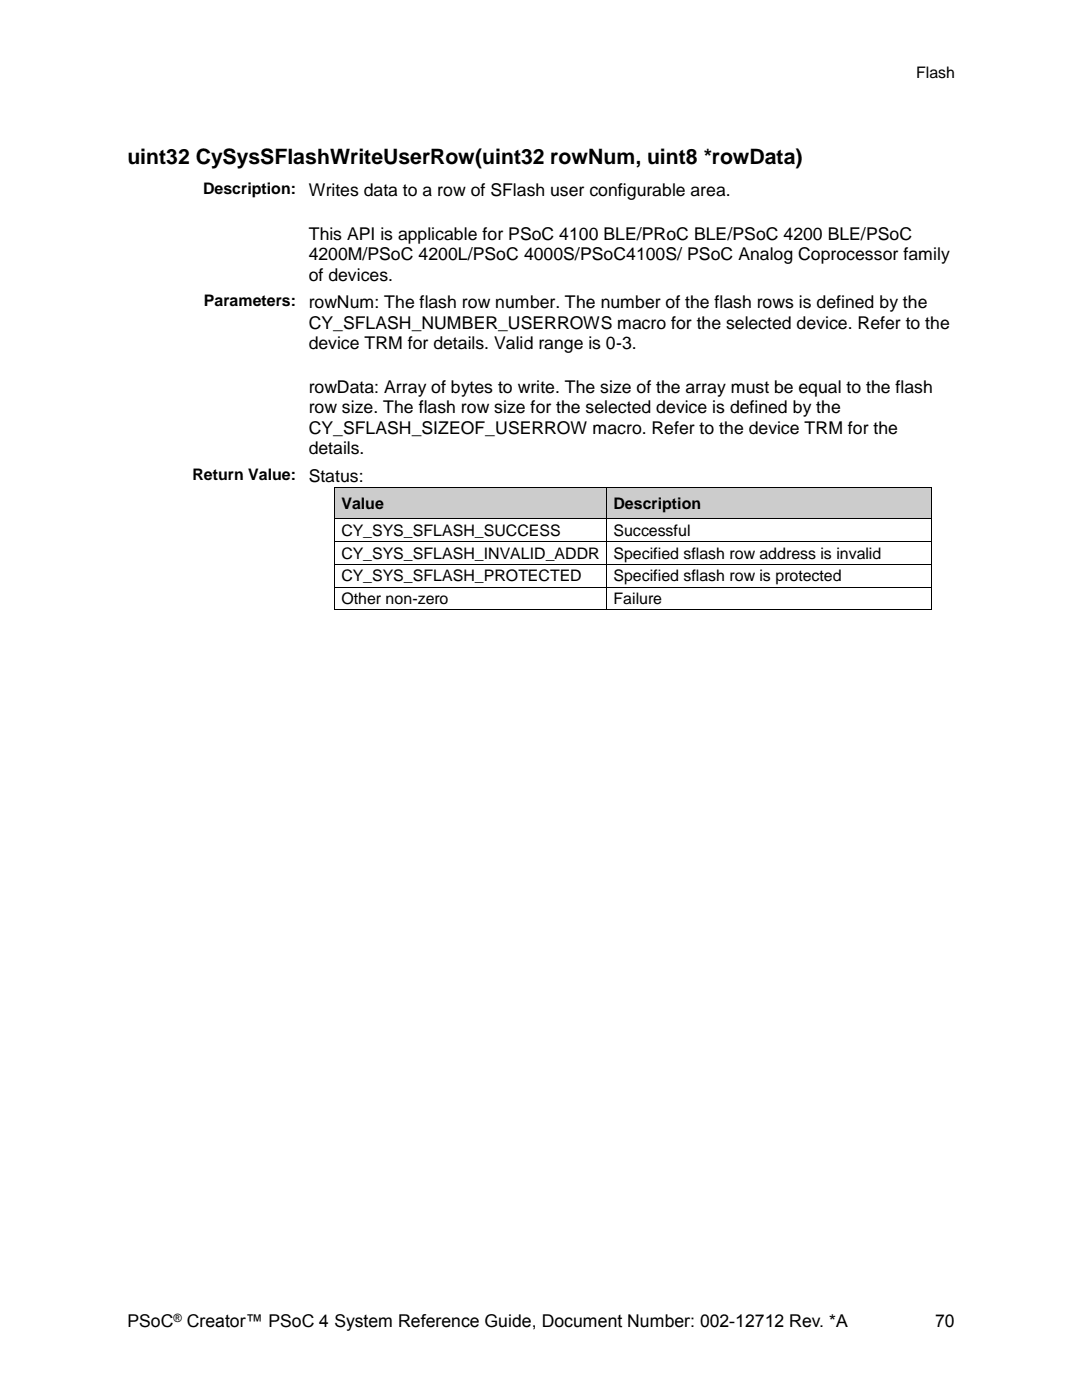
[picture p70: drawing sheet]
<svg xmlns="http://www.w3.org/2000/svg" width="216mm" height="279mm" viewBox="0 0 216 279" stroke-linecap="round" stroke-linejoin="round" font-family="sans-serif">
<defs><g id="words">
<text font-size="4.2" x="25.4" y="32.7">uint32 CySysSFlashWriteUserRow(uint32 rowNum, uint8 *rowData)</text>
<g font-size="3.5">
<text x="61.6" y="39.1">Writes data to a row of SFlash user configurable area.</text>
<text x="61.6" y="47.9">This API is applicable for PSoC 4100 BLE/PRoC BLE/PSoC 4200 BLE/PSoC</text>
<text x="61.6" y="52">4200M/PSoC 4200L/PSoC 4000S/PSoC4100S/ PSoC Analog Coprocessor family</text>
<text x="61.6" y="56.1">of devices.</text>
<text x="61.6" y="61.6">rowNum: The flash row number. The number of the flash rows is defined by the</text>
<text x="61.6" y="65.6">CY_SFLASH_NUMBER_USERROWS macro for the selected device. Refer to the</text>
<text x="61.6" y="69.7">device TRM for details. Valid range is 0-3.</text>
<text x="61.6" y="78.5">rowData: Array of bytes to write. The size of the array must be equal to the flash</text>
<text x="61.6" y="82.5">row size. The flash row size for the selected device is defined by the</text>
<text x="61.6" y="86.6">CY_SFLASH_SIZEOF_USERROW macro. Refer to the device TRM for the</text>
<text x="61.6" y="90.7">details.</text>
<text x="61.6" y="96.2">Status:</text>
<text x="25.4" y="264.9">PSoC</text>
<text x="37.3" y="264.9">Creator™ PSoC 4 System Reference Guide, Document Number: 002-12712 Rev. *A</text>
<text x="186.6" y="264.9">70</text>
</g>
<g font-size="3.2">
<text x="182.8" y="15.7">Flash</text>
<text x="40.5" y="38.7">Description:</text>
<text x="40.7" y="61.1">Parameters:</text>
<text x="38.4" y="95.8">Return Value:</text>
<text x="68.1" y="101.6">Value</text>
<text x="122.4" y="101.6">Description</text>
<text x="68.1" y="107">CY_SYS_SFLASH_SUCCESS</text>
<text x="122.4" y="107">Successful</text>
<text x="68.1" y="111.5">CY_SYS_SFLASH_INVALID_ADDR</text>
<text x="122.4" y="111.5">Specified sflash row address is invalid</text>
<text x="68.1" y="116">CY_SYS_SFLASH_PROTECTED</text>
<text x="122.4" y="116">Specified sflash row is protected</text>
<text x="68.1" y="120.5">Other non-zero</text>
<text x="122.4" y="120.5">Failure</text>
</g>
<text font-size="2.3" x="34.6" y="263.8">®</text>
</g></defs>
<g fill="#ccc">
<path d="M66.9 97.5h54.1v6h-54.1z" fill-rule="evenodd"/>
<path d="M66.9 97.5h54.1v6h-54.1z" fill-rule="evenodd"/>
<path d="M121.1 97.5h64.7v6h-64.7z" fill-rule="evenodd"/>
<path d="M121.1 97.5h64.7v6h-64.7z" fill-rule="evenodd"/>
</g>
<g fill="#000">
<path d="M66.7 97.3h.2v.2h-.2z" fill-rule="evenodd"/>
<path d="M66.7 97.3h.2v.2h-.2z" fill-rule="evenodd"/>
<path d="M121 97.3h.1v.2h-.1z" fill-rule="evenodd"/>
<path d="M185.8 97.3h.2v.2h-.2z" fill-rule="evenodd"/>
<path d="M185.8 97.3h.2v.2h-.2z" fill-rule="evenodd"/>
<path d="M66.7 103.5h.2v.1h-.2z" fill-rule="evenodd"/>
<path d="M66.7 108h.2v.2h-.2z" fill-rule="evenodd"/>
<path d="M66.7 112.5h.2v.2h-.2z" fill-rule="evenodd"/>
<path d="M66.7 117.1h.2v.1h-.2z" fill-rule="evenodd"/>
<path d="M121 103.5h.1v.1h-.1z" fill-rule="evenodd"/>
<path d="M121 108h.1v.2h-.1z" fill-rule="evenodd"/>
<path d="M121 112.5h.1v.2h-.1z" fill-rule="evenodd"/>
<path d="M121 117.1h.1v.1h-.1z" fill-rule="evenodd"/>
<path d="M185.8 103.5h.2v.1h-.2z" fill-rule="evenodd"/>
<path d="M185.8 108h.2v.2h-.2z" fill-rule="evenodd"/>
<path d="M185.8 112.5h.2v.2h-.2z" fill-rule="evenodd"/>
<path d="M185.8 117.1h.2v.1h-.2z" fill-rule="evenodd"/>
<path d="M66.7 121.6h.2v.2h-.2z" fill-rule="evenodd"/>
<path d="M66.7 121.6h.2v.2h-.2z" fill-rule="evenodd"/>
<path d="M121 121.6h.1v.2h-.1z" fill-rule="evenodd"/>
<path d="M185.8 121.6h.2v.2h-.2z" fill-rule="evenodd"/>
<path d="M185.8 121.6h.2v.2h-.2z" fill-rule="evenodd"/>
</g>
<g fill="none" stroke="#000" stroke-width=".2">
<path d="M66.8 97.5v6M66.9 97.4h54.1M121.1 97.5v6M121.1 97.4h64.7M185.9 97.5v6M66.8 103.6v4.4M66.8 108.2v4.3M66.8 112.7v4.4M66.8 117.2v4.4M66.9 103.6h54.1M66.9 108.1h54.1M66.9 112.6h54.1"/>
<path d="M66.9 117.2h54.1M121.1 103.6v4.4M121.1 108.2v4.3M121.1 112.7v4.4M121.1 117.2v4.4M121.1 103.6h64.7M121.1 108.1h64.7M121.1 112.6h64.7M121.1 117.2h64.7M185.9 103.6v4.4M185.9 108.2v4.3M185.9 112.7v4.4"/>
<path d="M185.9 117.2v4.4M66.9 121.7h54.1M121.1 121.7h64.7"/>
</g>
<use href="#words"/>
</svg>
